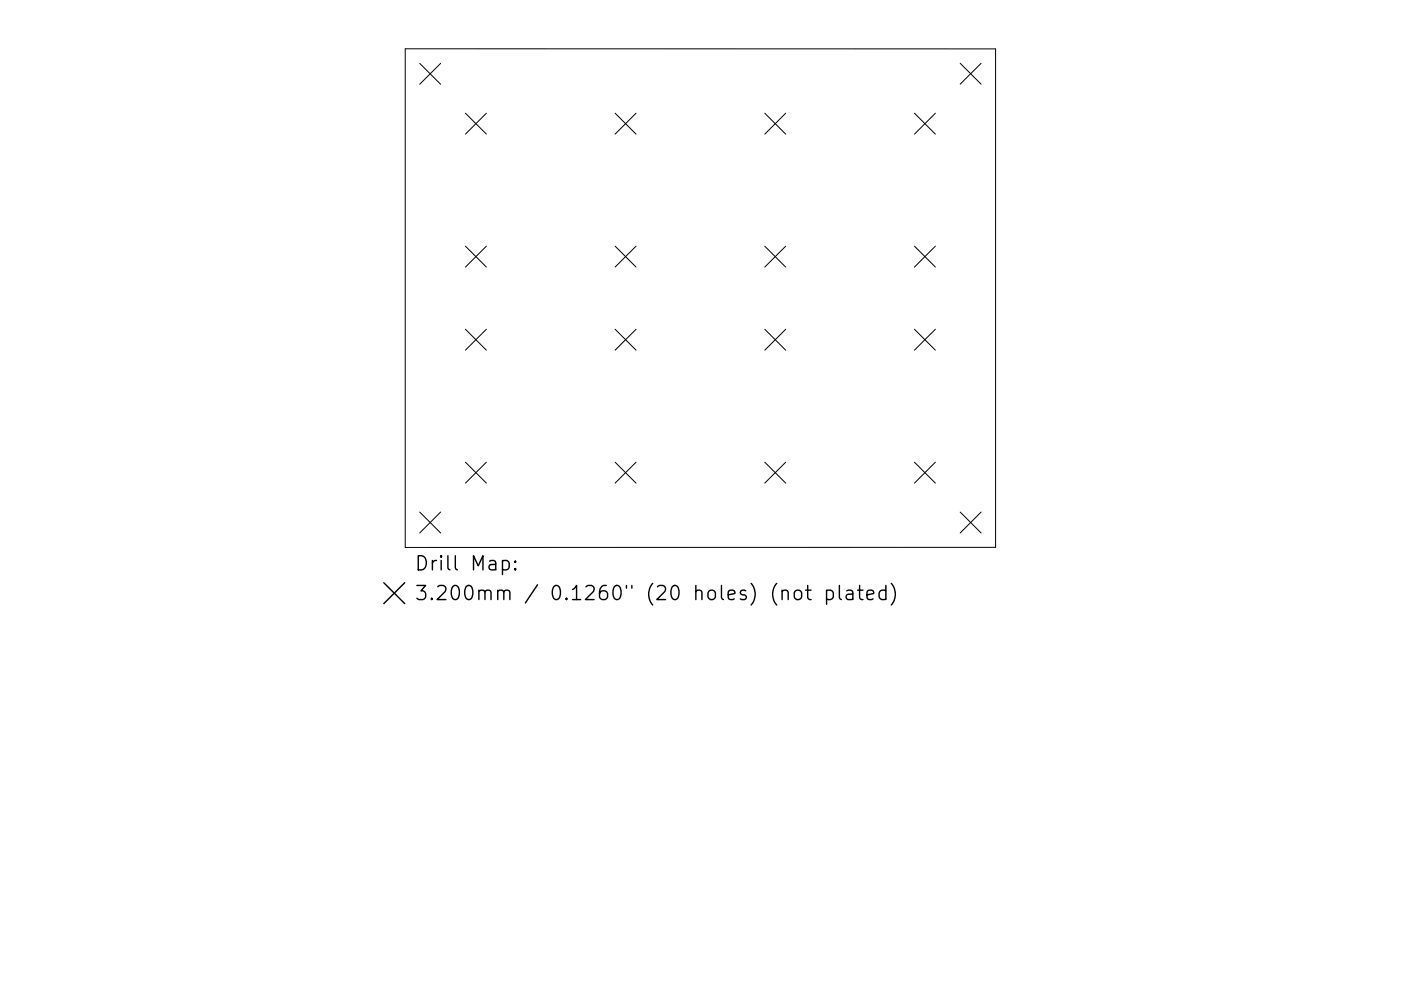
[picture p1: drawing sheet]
<svg xmlns="http://www.w3.org/2000/svg" width="297mm" height="210mm" viewBox="0 0 297 210" stroke-linecap="round" stroke-linejoin="round" font-family="sans-serif">
<defs><g id="words">
<g font-size="4.2">
<text x="87.8" y="121.1">Drill Map:</text>
<text x="87.8" y="127.4">3.200mm / 0.1260&quot; (20 holes) (not plated)</text>
</g>
</g></defs>
<g fill="none" stroke="#000" stroke-width=".21">
<path d="M85.9 10.4h125.2v105.7h-125.2zM89 13.4l4.4 4.5M93.4 13.4l-4.4 4.5M203.6 13.4l4.4 4.5M208 13.4l-4.4 4.5M98.7 24l4.4 4.5M103.1 24l-4.4 4.5M130.4 24l4.5 4.5M134.9 24l-4.5 4.5M162.1 24l4.5 4.5M166.6 24l-4.5 4.5M193.9 24l4.4 4.5"/>
<path d="M198.3 24l-4.4 4.5M98.7 52.2l4.4 4.5M103.1 52.2l-4.4 4.5M130.4 52.2l4.5 4.5M134.9 52.2l-4.5 4.5M162.1 52.2l4.5 4.5M166.6 52.2l-4.5 4.5M193.9 52.2l4.4 4.5M198.3 52.2l-4.4 4.5M98.7 69.9l4.4 4.4M103.1 69.9l-4.4 4.4M130.4 69.9l4.5 4.4"/>
<path d="M134.9 69.9l-4.5 4.4M162.1 69.9l4.5 4.4M166.6 69.9l-4.5 4.4M193.9 69.9l4.4 4.4M198.3 69.9l-4.4 4.4M98.7 98.1l4.4 4.4M103.1 98.1l-4.4 4.4M130.4 98.1l4.5 4.4M134.9 98.1l-4.5 4.4M162.1 98.1l4.5 4.4M166.6 98.1l-4.5 4.4M193.9 98.1l4.4 4.4"/>
<path d="M198.3 98.1l-4.4 4.4M89 108.6l4.4 4.5M93.4 108.6l-4.4 4.5M203.6 108.6l4.4 4.5M208 108.6l-4.4 4.5"/>
</g>
<g fill="none" stroke="#000" stroke-width=".3">
<path d="M106.5 119.1l.9-.2 .6 .6v.8l-.3 .5-.3 .1-.9-.1M109.2 119.1l.2 .1-.2 .1-.1-.1 .1-.1v.2M81.4 123.6l4.4 4.5M85.8 123.6l-4.4 4.5M109.2 120.6l.2 .2-.2 .1-.1-.1 .1-.2v.3M165.8 125.5a.74 .74 0 0 1 1.3 .1v1.6M168.5 125.5a.81 .81 0 0 1 .8-.3 .81 .81 0 0 1 .7 .6v.8a.81 .81 0 0 1-.8 .6 .81 .81 0 0 1-.8-.6v-.8zM170.8 125.2h1.2M171.2 124.2v2.6l.2 .3 .6 .1M175.2 125.4l.9-.2 .6 .6v.8l-.3 .5-.3 .1-.9-.1M175.2 125.2v3M178 124.2v2.6l.4 .4"/>
<path d="M179.5 125.4l.3-.2 .9 .2 .1 .2v1.6M180.8 125.9l-1 .2a.59 .59 0 0 0-.4 .5 .59 .59 0 0 0 .4 .6l1-.1M181.8 125.2h1.2M182.2 124.2v2.6l.2 .3 .6 .1M183.8 126.2l1.4-.3-.1-.5-.9-.2-.4 .4v1.2l.2 .3 .2 .1 .9-.1M187.8 125.4l-.8-.2-.6 .6v.8l.3 .5 .3 .1 .8-.1M187.8 124.2v3M189 123.8a3.4 3.4 0 0 1 0 4.6"/>
</g>
<use href="#words"/>
</svg>
